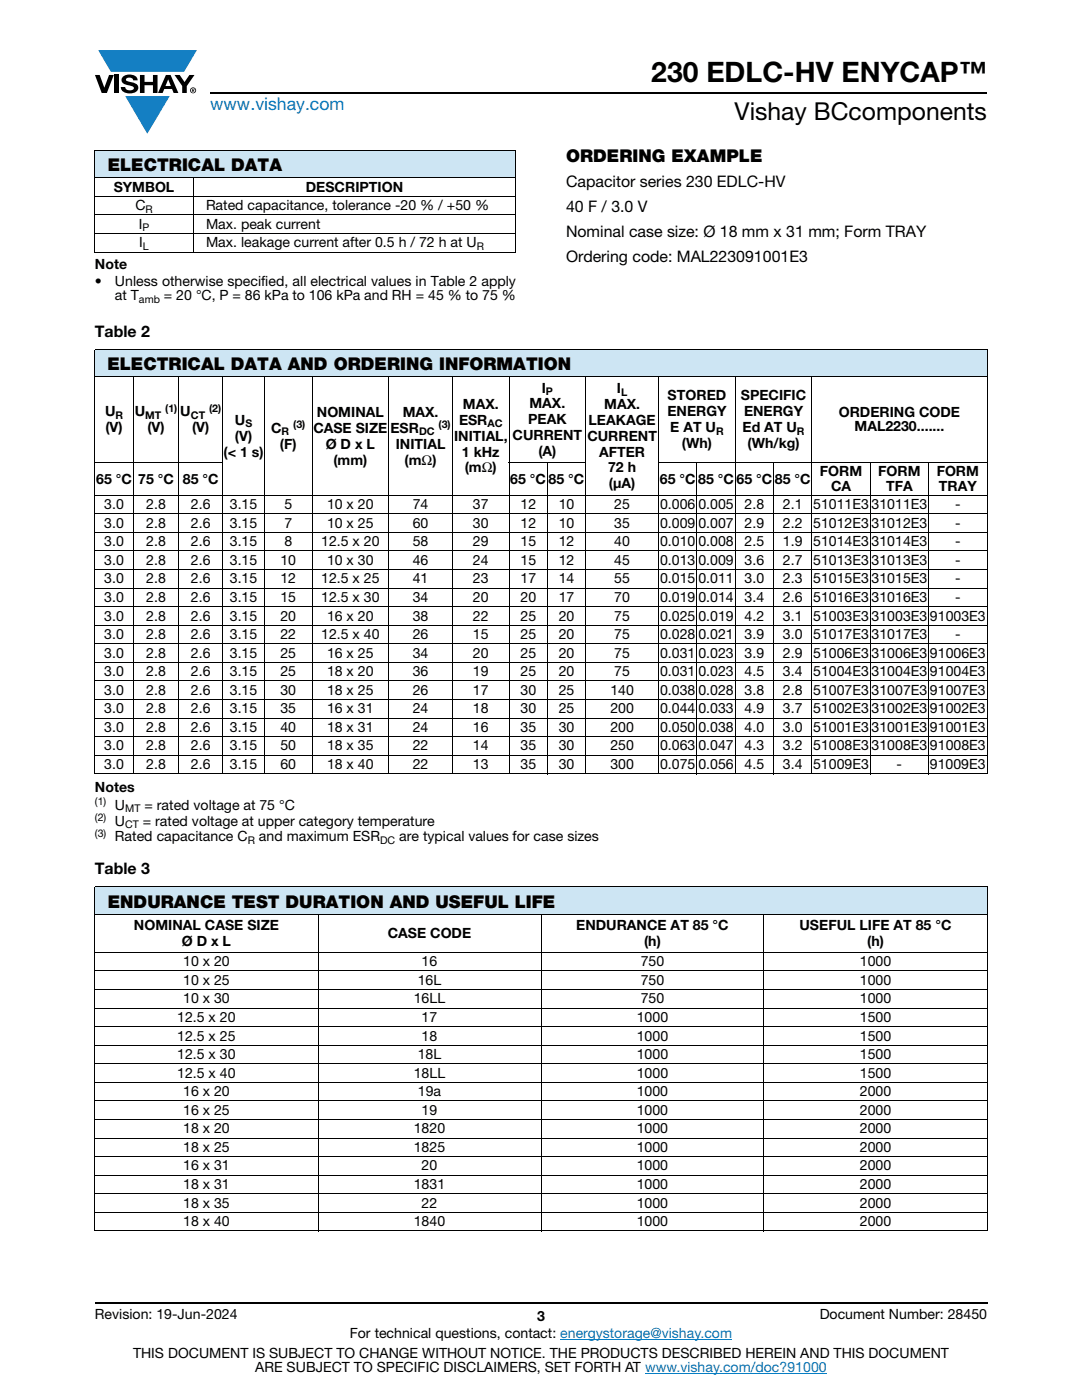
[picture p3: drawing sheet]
<svg xmlns="http://www.w3.org/2000/svg" width="216mm" height="279mm" viewBox="0 0 216 279" stroke-linecap="round" stroke-linejoin="round" font-family="sans-serif">
<defs><g id="words">
<text font-size="5.6" x="130" y="16.4">230 EDLC-HV ENYCAP™</text>
<text font-size="4.9" x="146.6" y="24">Vishay BCcomponents</text>
<text font-size="3.5" fill="#067ec4" x="42" y="21.9">www.vishay.com</text>
<g font-size="3.5">
<text x="21.5" y="34.1">ELECTRICAL DATA</text>
<text x="112.9" y="32.3">ORDERING EXAMPLE</text>
<text x="21.4" y="73.8">ELECTRICAL DATA AND ORDERING INFORMATION</text>
<text x="21.5" y="181.1">ENDURANCE TEST DURATION AND USEFUL LIFE</text>
</g>
<g font-size="3.2">
<text x="112.9" y="37.4">Capacitor series 230 EDLC-HV</text>
<text x="112.9" y="42.3">40 F / 3.0 V</text>
<text x="112.9" y="47.3">Nominal case size: Ø 18 mm x 31 mm; Form TRAY</text>
<text x="112.9" y="52.2">Ordering code: MAL223091001E3</text>
<text x="18.9" y="67.2">Table 2</text>
<text x="18.9" y="174.5">Table 3</text>
</g>
<g font-size="2.8">
<text x="22.7" y="38.3">SYMBOL</text>
<text x="27" y="42">C</text>
<text x="41.1" y="42">Rated capacitance, tolerance -20 % / +50 %</text>
<text x="61" y="38.3">DESCRIPTION</text>
<text x="27.7" y="45.7">I</text>
<text x="41.1" y="45.7">Max. peak current</text>
<text x="18.9" y="53.6">Note</text>
<text x="27.8" y="49.4">I</text>
<text x="41.1" y="49.4">Max. leakage current after 0.5 h / 72 h at U</text>
<text x="18.9" y="57.1">•</text>
<text x="22.9" y="60">at T</text>
<text x="22.9" y="57.1">Unless otherwise specified, all electrical values in Table 2 apply</text>
<text x="32.7" y="60">= 20 °C, P = 86 kPa to 106 kPa and RH = 45 % to 75 %</text>
<text x="21" y="83.1">U</text>
<text x="26.9" y="83.1">U</text>
<text x="36" y="83.1">U</text>
<text x="63.2" y="83.2">NOMINAL</text>
<text x="80.3" y="83.2">MAX.</text>
<text x="92.4" y="81.6">MAX.</text>
<text x="105.6" y="81.5">MAX.</text>
<text x="108.1" y="78.3">I</text>
<text x="120.6" y="81.6">MAX.</text>
<text x="123.1" y="78.4">I</text>
<text x="133.2" y="83.1">ENERGY</text>
<text x="133.2" y="79.9">STORED</text>
<text x="147.8" y="79.9">SPECIFIC</text>
<text x="148.5" y="83.1">ENERGY</text>
<text x="167.4" y="83.3">ORDERING CODE</text>
<text x="21" y="86.3">(V)</text>
<text x="29.4" y="86.3">(V)</text>
<text x="38.3" y="86.3">(V)</text>
<text x="46.9" y="87.9">(V)</text>
<text x="46.9" y="84.8">U</text>
<text x="54.1" y="86.4">C</text>
<text x="55.9" y="89.5">(F)</text>
<text x="62.5" y="86.4">CASE SIZE</text>
<text x="65" y="89.5">Ø D x L</text>
<text x="77.9" y="86.4">ESR</text>
<text x="79" y="89.5">INITIAL</text>
<text x="90.6" y="87.9">INITIAL,</text>
<text x="91.6" y="84.8">ESR</text>
<text x="102.3" y="87.9">CURRENT</text>
<text x="105.4" y="84.7">PEAK</text>
<text x="117.2" y="87.9">CURRENT</text>
<text x="117.5" y="84.8">LEAKAGE</text>
<text x="133.7" y="86.3">E AT U</text>
<text x="136.1" y="89.5">(Wh)</text>
<text x="148.2" y="86.3">Ed AT U</text>
<text x="149.2" y="89.5">(Wh/kg)</text>
<text x="170.5" y="86.1">MAL2230.......</text>
<text x="44.6" y="91.1">(&lt; 1 s)</text>
<text x="66.5" y="92.7">(mm)</text>
<text x="80.7" y="92.7">(mΩ)</text>
<text x="92.2" y="91.1">1 kHz</text>
<text x="92.7" y="94.3">(mΩ)</text>
<text x="107.4" y="91">(A)</text>
<text x="119.5" y="91.1">AFTER</text>
<text x="121.3" y="94.3">72 h</text>
<text x="163.6" y="95.1">FORM</text>
<text x="175.2" y="95.1">FORM</text>
<text x="186.9" y="95.1">FORM</text>
<text x="19.2" y="96.5">65 °C 75 °C 85 °C</text>
<text x="20.8" y="101.6">3.0</text>
<text x="29.2" y="101.6">2.8</text>
<text x="38.1" y="101.6">2.6</text>
<text x="45.9" y="101.6">3.15</text>
<text x="56.7" y="101.6">5</text>
<text x="65.3" y="101.6">10 x 20</text>
<text x="82.4" y="101.6">74</text>
<text x="94.4" y="101.6">37</text>
<text x="101.8" y="96.5">65 °C 85 °C</text>
<text x="103.8" y="101.6">12</text>
<text x="111.5" y="101.6">10</text>
<text x="121.5" y="97.5">(μA)</text>
<text x="122.6" y="101.6">25</text>
<text x="131.7" y="96.5">65 °C 85 °C 65 °C 85 °C</text>
<text x="131.7" y="101.6">0.006 0.005</text>
<text x="148.6" y="101.6">2.8</text>
<text x="156.2" y="101.6">2.1</text>
<text x="162.3" y="101.6">51011E3 31011E3</text>
<text x="165.8" y="97.9">CA</text>
<text x="176.8" y="97.9">TFA</text>
<text x="187.3" y="97.9">TRAY</text>
<text x="190.6" y="101.6">-</text>
<text x="20.8" y="105.3">3.0</text>
<text x="29.2" y="105.3">2.8</text>
<text x="38.1" y="105.3">2.6</text>
<text x="45.9" y="105.3">3.15</text>
<text x="56.7" y="105.3">7</text>
<text x="65.3" y="105.3">10 x 25</text>
<text x="82.4" y="105.3">60</text>
<text x="94.4" y="105.3">30</text>
<text x="103.8" y="105.3">12</text>
<text x="111.5" y="105.3">10</text>
<text x="122.6" y="105.3">35</text>
<text x="131.7" y="105.3">0.009 0.007</text>
<text x="148.6" y="105.3">2.9</text>
<text x="156.2" y="105.3">2.2</text>
<text x="162.3" y="105.3">51012E3 31012E3</text>
<text x="190.6" y="105.3">-</text>
<text x="20.8" y="109">3.0</text>
<text x="20.8" y="112.7">3.0</text>
<text x="29.2" y="109">2.8</text>
<text x="29.2" y="112.7">2.8</text>
<text x="38.1" y="109">2.6</text>
<text x="38.1" y="112.7">2.6</text>
<text x="45.9" y="109">3.15</text>
<text x="45.9" y="112.7">3.15</text>
<text x="56" y="112.7">10</text>
<text x="56.7" y="109">8</text>
<text x="64.1" y="109">12.5 x 20</text>
<text x="65.3" y="112.7">10 x 30</text>
<text x="82.4" y="112.7">46</text>
<text x="82.4" y="109">58</text>
<text x="94.4" y="112.7">24</text>
<text x="94.4" y="109">29</text>
<text x="103.8" y="112.7">15</text>
<text x="103.8" y="109">15</text>
<text x="111.5" y="112.7">12</text>
<text x="111.5" y="109">12</text>
<text x="122.6" y="112.7">45</text>
<text x="122.6" y="109">40</text>
<text x="131.7" y="112.7">0.013 0.009</text>
<text x="131.7" y="109">0.010 0.008</text>
<text x="148.6" y="112.7">3.6</text>
<text x="148.6" y="109">2.5</text>
<text x="156.2" y="112.7">2.7</text>
<text x="156.2" y="109">1.9</text>
<text x="162.3" y="112.7">51013E3 31013E3</text>
<text x="162.3" y="109">51014E3 31014E3</text>
<text x="190.6" y="112.7">-</text>
<text x="190.6" y="109">-</text>
<text x="20.8" y="116.4">3.0</text>
<text x="29.2" y="116.4">2.8</text>
<text x="38.1" y="116.4">2.6</text>
<text x="45.9" y="116.4">3.15</text>
<text x="56" y="116.4">12</text>
<text x="64.1" y="116.4">12.5 x 25</text>
<text x="82.4" y="116.4">41</text>
<text x="94.4" y="116.4">23</text>
<text x="103.8" y="116.4">17</text>
<text x="111.5" y="116.4">14</text>
<text x="122.6" y="116.4">55</text>
<text x="131.7" y="116.4">0.015 0.011</text>
<text x="148.6" y="116.4">3.0</text>
<text x="156.2" y="116.4">2.3</text>
<text x="162.3" y="116.4">51015E3 31015E3</text>
<text x="190.6" y="116.4">-</text>
<text x="20.8" y="120.1">3.0</text>
<text x="20.8" y="123.8">3.0</text>
<text x="29.2" y="120.1">2.8</text>
<text x="29.2" y="123.8">2.8</text>
<text x="38.1" y="120.1">2.6</text>
<text x="38.1" y="123.8">2.6</text>
<text x="45.9" y="120.1">3.15</text>
<text x="45.9" y="123.8">3.15</text>
<text x="56" y="120.1">15</text>
<text x="56" y="123.8">20</text>
<text x="64.1" y="120.1">12.5 x 30</text>
<text x="65.3" y="123.8">16 x 20</text>
<text x="82.4" y="123.8">38</text>
<text x="82.4" y="120.1">34</text>
<text x="94.4" y="123.8">22</text>
<text x="94.4" y="120.1">20</text>
<text x="103.8" y="123.8">25</text>
<text x="103.8" y="120.1">20</text>
<text x="111.5" y="123.8">20</text>
<text x="111.5" y="120.1">17</text>
<text x="122.6" y="123.8">75</text>
<text x="122.6" y="120.1">70</text>
<text x="131.7" y="123.8">0.025 0.019</text>
<text x="131.7" y="120.1">0.019 0.014</text>
<text x="148.6" y="123.8">4.2</text>
<text x="148.6" y="120.1">3.4</text>
<text x="156.2" y="123.8">3.1</text>
<text x="156.2" y="120.1">2.6</text>
<text x="162.3" y="123.8">51003E3 31003E3 91003E3</text>
<text x="162.3" y="120.1">51016E3 31016E3</text>
<text x="190.6" y="120.1">-</text>
<text x="20.8" y="127.6">3.0</text>
<text x="20.8" y="131.3">3.0</text>
<text x="29.2" y="127.6">2.8</text>
<text x="29.2" y="131.3">2.8</text>
<text x="38.1" y="127.6">2.6</text>
<text x="38.1" y="131.3">2.6</text>
<text x="45.9" y="127.6">3.15</text>
<text x="45.9" y="131.3">3.15</text>
<text x="56" y="127.6">22</text>
<text x="56" y="131.3">25</text>
<text x="64.1" y="127.6">12.5 x 40</text>
<text x="65.3" y="131.3">16 x 25</text>
<text x="82.4" y="131.3">34</text>
<text x="82.4" y="127.6">26</text>
<text x="94.4" y="131.3">20</text>
<text x="94.4" y="127.6">15</text>
<text x="103.8" y="131.3">25</text>
<text x="103.8" y="127.6">25</text>
<text x="111.5" y="131.3">20</text>
<text x="111.5" y="127.6">20</text>
<text x="122.6" y="131.3">75</text>
<text x="122.6" y="127.6">75</text>
<text x="131.7" y="131.3">0.031 0.023</text>
<text x="131.7" y="127.6">0.028 0.021</text>
<text x="148.6" y="131.3">3.9</text>
<text x="148.6" y="127.6">3.9</text>
<text x="156.2" y="131.3">2.9</text>
<text x="156.2" y="127.6">3.0</text>
<text x="162.3" y="131.3">51006E3 31006E3 91006E3</text>
<text x="162.3" y="127.6">51017E3 31017E3</text>
<text x="190.6" y="127.6">-</text>
<text x="20.8" y="135">3.0</text>
<text x="29.2" y="135">2.8</text>
<text x="38.1" y="135">2.6</text>
<text x="45.9" y="135">3.15</text>
<text x="56" y="135">25</text>
<text x="65.3" y="135">18 x 20</text>
<text x="82.4" y="135">36</text>
<text x="94.4" y="135">19</text>
<text x="103.8" y="135">25</text>
<text x="111.5" y="135">20</text>
<text x="122.6" y="135">75</text>
<text x="131.7" y="135">0.031 0.023</text>
<text x="148.6" y="135">4.5</text>
<text x="156.2" y="135">3.4</text>
<text x="162.3" y="135">51004E3 31004E3 91004E3</text>
<text x="20.8" y="138.7">3.0</text>
<text x="20.8" y="142.4">3.0</text>
<text x="29.2" y="138.7">2.8</text>
<text x="29.2" y="142.4">2.8</text>
<text x="38.1" y="138.7">2.6</text>
<text x="38.1" y="142.4">2.6</text>
<text x="45.9" y="138.7">3.15</text>
<text x="45.9" y="142.4">3.15</text>
<text x="56" y="138.7">30</text>
<text x="56" y="142.4">35</text>
<text x="65.3" y="138.7">18 x 25</text>
<text x="65.3" y="142.4">16 x 31</text>
<text x="82.4" y="138.7">26</text>
<text x="82.4" y="142.4">24</text>
<text x="94.4" y="138.7">17</text>
<text x="94.4" y="142.4">18</text>
<text x="103.8" y="138.7">30</text>
<text x="103.8" y="142.4">30</text>
<text x="111.5" y="138.7">25</text>
<text x="111.5" y="142.4">25</text>
<text x="121.8" y="138.7">140</text>
<text x="121.8" y="142.4">200</text>
<text x="131.7" y="138.7">0.038 0.028</text>
<text x="131.7" y="142.4">0.044 0.033</text>
<text x="148.6" y="138.7">3.8</text>
<text x="148.6" y="142.4">4.9</text>
<text x="156.2" y="138.7">2.8</text>
<text x="156.2" y="142.4">3.7</text>
<text x="162.3" y="138.7">51007E3 31007E3 91007E3</text>
<text x="162.3" y="142.4">51002E3 31002E3 91002E3</text>
<text x="20.8" y="146.1">3.0</text>
<text x="20.8" y="149.8">3.0</text>
<text x="29.2" y="146.1">2.8</text>
<text x="29.2" y="149.8">2.8</text>
<text x="38.1" y="146.1">2.6</text>
<text x="38.1" y="149.8">2.6</text>
<text x="45.9" y="146.1">3.15</text>
<text x="45.9" y="149.8">3.15</text>
<text x="56" y="146.1">40</text>
<text x="56" y="149.8">50</text>
<text x="65.3" y="146.1">18 x 31</text>
<text x="65.3" y="149.8">18 x 35</text>
<text x="82.4" y="146.1">24</text>
<text x="82.4" y="149.8">22</text>
<text x="94.4" y="146.1">16</text>
<text x="94.4" y="149.8">14</text>
<text x="103.8" y="146.1">35</text>
<text x="103.8" y="149.8">35</text>
<text x="111.5" y="146.1">30</text>
<text x="111.5" y="149.8">30</text>
<text x="121.8" y="146.1">200</text>
<text x="121.8" y="149.8">250</text>
<text x="131.7" y="146.1">0.050 0.038</text>
<text x="131.7" y="149.8">0.063 0.047</text>
<text x="148.6" y="146.1">4.0</text>
<text x="148.6" y="149.8">4.3</text>
<text x="156.2" y="146.1">3.0</text>
<text x="156.2" y="149.8">3.2</text>
<text x="162.3" y="146.1">51001E3 31001E3 91001E3</text>
<text x="162.3" y="149.8">51008E3 31008E3 91008E3</text>
<text x="20.8" y="153.5">3.0</text>
<text x="29.2" y="153.5">2.8</text>
<text x="38.1" y="153.5">2.6</text>
<text x="45.9" y="153.5">3.15</text>
<text x="56" y="153.5">60</text>
<text x="65.3" y="153.5">18 x 40</text>
<text x="82.4" y="153.5">22</text>
<text x="94.4" y="153.5">13</text>
<text x="103.8" y="153.5">35</text>
<text x="111.5" y="153.5">30</text>
<text x="121.8" y="153.5">300</text>
<text x="131.7" y="153.5">0.075 0.056</text>
<text x="148.6" y="153.5">4.5</text>
<text x="156.2" y="153.5">3.4</text>
<text x="162.3" y="153.5">51009E3</text>
<text x="178.9" y="153.5">-</text>
<text x="185.6" y="153.5">91009E3</text>
<text x="18.9" y="158.1">Notes</text>
<text x="22.9" y="161.6">U</text>
<text x="28.8" y="161.6">= rated voltage at 75 °C</text>
<text x="22.9" y="164.8">U</text>
<text x="22.9" y="167.9">Rated capacitance C</text>
<text x="28.5" y="164.8">= rated voltage at upper category temperature</text>
<text x="51.7" y="167.9">and maximum ESR</text>
<text x="79.7" y="167.9">are typical values for case sizes</text>
<text x="26.7" y="185.6">NOMINAL CASE SIZE</text>
<text x="115" y="185.6">ENDURANCE AT 85 °C</text>
<text x="159.5" y="185.6">USEFUL LIFE AT 85 °C</text>
<text x="36.3" y="188.8">Ø D x L</text>
<text x="77.4" y="187.2">CASE CODE</text>
<text x="128.5" y="188.8">(h)</text>
<text x="173" y="188.8">(h)</text>
<text x="36.6" y="192.8">10 x 20</text>
<text x="36.6" y="196.6">10 x 25</text>
<text x="83.4" y="196.6">16L</text>
<text x="84.1" y="192.8">16</text>
<text x="127.8" y="192.8">750</text>
<text x="127.8" y="196.6">750</text>
<text x="171.6" y="192.8">1000</text>
<text x="171.6" y="196.6">1000</text>
<text x="35.4" y="204">12.5 x 20</text>
<text x="36.6" y="200.3">10 x 30</text>
<text x="82.6" y="200.3">16LL</text>
<text x="84.1" y="204">17</text>
<text x="127.1" y="204">1000</text>
<text x="127.8" y="200.3">750</text>
<text x="171.6" y="200.3">1000</text>
<text x="171.6" y="204">1500</text>
<text x="35.4" y="207.7">12.5 x 25</text>
<text x="84.1" y="207.7">18</text>
<text x="127.1" y="207.7">1000</text>
<text x="171.6" y="207.7">1500</text>
<text x="35.4" y="211.4">12.5 x 30</text>
<text x="35.4" y="215.1">12.5 x 40</text>
<text x="82.6" y="215.1">18LL</text>
<text x="83.4" y="211.4">18L</text>
<text x="127.1" y="211.4">1000</text>
<text x="127.1" y="215.1">1000</text>
<text x="171.6" y="211.4">1500</text>
<text x="171.6" y="215.1">1500</text>
<text x="36.6" y="218.8">16 x 20</text>
<text x="83.4" y="218.8">19a</text>
<text x="127.1" y="218.8">1000</text>
<text x="171.6" y="218.8">2000</text>
<text x="36.6" y="222.5">16 x 25</text>
<text x="36.6" y="226.2">18 x 20</text>
<text x="82.6" y="226.2">1820</text>
<text x="84.1" y="222.5">19</text>
<text x="127.1" y="222.5">1000</text>
<text x="127.1" y="226.2">1000</text>
<text x="171.6" y="222.5">2000</text>
<text x="171.6" y="226.2">2000</text>
<text x="36.6" y="229.9">18 x 25</text>
<text x="36.6" y="233.6">16 x 31</text>
<text x="82.6" y="229.9">1825</text>
<text x="84.1" y="233.6">20</text>
<text x="127.1" y="229.9">1000</text>
<text x="127.1" y="233.6">1000</text>
<text x="171.6" y="229.9">2000</text>
<text x="171.6" y="233.6">2000</text>
<text x="36.6" y="237.3">18 x 31</text>
<text x="82.6" y="237.3">1831</text>
<text x="127.1" y="237.3">1000</text>
<text x="171.6" y="237.3">2000</text>
<text x="36.6" y="241">18 x 35</text>
<text x="36.6" y="244.7">18 x 40</text>
<text x="82.6" y="244.7">1840</text>
<text x="84.1" y="241">22</text>
<text x="127.1" y="241">1000</text>
<text x="127.1" y="244.7">1000</text>
<text x="171.6" y="241">2000</text>
<text x="171.6" y="244.7">2000</text>
<text x="18.9" y="263.3">Revision: 19-Jun-2024</text>
<text x="107.2" y="263.6">3</text>
<text x="163.6" y="263.3">Document Number: 28450</text>
<text x="69.8" y="267.1">For technical questions, contact: energystorage@vishay.com</text>
<text x="26.5" y="271">THIS DOCUMENT IS SUBJECT TO CHANGE WITHOUT NOTICE. THE PRODUCTS DESCRIBED HEREIN AND THIS DOCUMENT</text>
<text x="50.9" y="273.8">ARE SUBJECT TO SPECIFIC DISCLAIMERS, SET FORTH AT www.vishay.com/doc?91000</text>
</g>
<g font-size="2.1">
<text x="28.4" y="46.2">P</text>
<text x="29" y="42.5">R</text>
<text x="28.5" y="49.9">L</text>
<text x="95.1" y="49.9">R</text>
<text x="27.7" y="60.5">amb</text>
<text x="23.1" y="83.6">R</text>
<text x="29" y="83.6">MT</text>
<text x="33" y="82.3">(1)</text>
<text x="38.1" y="83.6">CT</text>
<text x="41.7" y="82.3">(2)</text>
<text x="108.9" y="78.8">P</text>
<text x="123.9" y="78.9">L</text>
<text x="49" y="85.3">S</text>
<text x="56.2" y="86.9">R</text>
<text x="58.5" y="85.5">(3)</text>
<text x="83.6" y="86.9">DC</text>
<text x="87.5" y="85.5">(3)</text>
<text x="97.3" y="85.3">AC</text>
<text x="142.9" y="86.8">R</text>
<text x="159" y="86.8">R</text>
<text x="18.9" y="160.7">(1)</text>
<text x="18.9" y="163.9">(2)</text>
<text x="18.9" y="167.1">(3)</text>
<text x="25" y="162.1">MT</text>
<text x="25" y="165.3">CT</text>
<text x="49.4" y="168.4">R</text>
<text x="75.9" y="168.4">DC</text>
</g>
</g></defs>
<g fill="#147fc3">
<path d="M19.6 10h19.7l-2.6 4.3h-1.1h-13.5z"/>
<path d="M25 19.2h8.9l-4.5 7.5z"/>
</g>
<g fill="#000">
<path d="M18.9 15h1l.9 2.5 1-2.5h.9l-1.4 3.6h-1zM22.9 15h.9v3.6h-.9zM24.6 15.3a2.1 2.1 0 0 1 2.8 .3l.1 .4h-.9a.79 .79 0 0 0-.7-.5 .79 .79 0 0 0-.8 .4l.3 .3 1 .2a1.08 1.08 0 0 1 1.2 1.1 1.08 1.08 0 0 1-1.1 1.1 1.73 1.73 0 0 1-2.4-1.2h.9a.96 .96 0 0 0 .8 .6 .96 .96 0 0 0 .9-.4 1.31 1.31 0 0 0-1.2-.6 1.03 1.03 0 0 1-1.1-.6 1.03 1.03 0 0 1 .2-1.1zM27.9 15h.9v1.3h1.7v-1.3h.9v3.6h-.9v-1.6h-1.7v1.6h-.9zM34.8 15h1.1l.9 1.4 1-1.4h1l-1.5 2.2v1.4h-.9v-1.4z"/>
<path d="M33.6 15.8l.5 1.4h-1.1zM33.1 15l-1.6 3.6h1l.3-.8h1.5l.3 .8h1l-1.6-3.6z"/>
<path d="M38.4 17.8h.2v.2h-.2zM38.3 17.7v.7h.1v-.3l.4 .3-.2-.3 .2-.2-.1-.2z"/>
<path d="M38.1 18a.46 .46 0 0 1 .9 0 .46 .46 0 0 1-.9 0zM37.9 18a.6 .6 0 0 0 1.2 0 .6 .6 0 0 0-1.2 0z"/>
</g>
<path d="M42 18.6h155M18.9 260h178.1" fill="none" stroke="#000" stroke-width=".36"/>
<path d="M111.8 267.3h34.3M128.7 274h36.3" fill="none" stroke="#067ec4" stroke-width=".2"/>
<path d="M18.9 30h84.1v5.5h-84.1z" fill="#cde5f3"/>
<path d="M18.9 30h84.1M18.9 35.5h84.1M18.9 39.2h84.1M18.9 30.1v20.1M38.5 35.4v15M103 30.1v20.1M18.9 42.9h84.1M18.9 46.6h84.1M18.9 50.3h84.1" fill="none" stroke="#000" stroke-width=".2"/>
<g fill="#cde5f3">
<path d="M18.9 69.7h178.1v5.5h-178.1z"/>
<path d="M18.9 177h178.1v5.5h-178.1z"/>
</g>
<g fill="none" stroke="#000" stroke-width=".2">
<path d="M18.9 69.7h178.1M18.9 75.2h178.1M18.9 69.8v84.5M26.6 75.1v79.4M35.7 75.1v79.4M44.4 75.1v79.4M52.8 75.1v79.4M62.3 75.1v79.4M77.6 75.1v79.4M90.3 75.1v79.4M101.6 75.1v79.4M116.9 75.1v79.4"/>
<path d="M131.4 75.1v79.4M146.7 75.1v79.4M162 75.1v79.4M197 69.8v84.5M18.9 92.3h25.6M18.9 98.8h178.1M101.5 92.3h15.5M109.2 92.2v62.3M131.3 92.3h65.7M139.1 92.2v62.3M154.4 92.2v62.3M173.7 92.2v62.3"/>
<path d="M185.3 92.2v62.3M18.9 102.6h178.1M18.9 106.3h178.1M18.9 110h178.1M18.9 113.7h178.1M18.9 117.4h178.1M18.9 121.1h178.1M18.9 124.8h178.1M18.9 128.5h178.1M18.9 132.2h178.1M18.9 135.9h178.1M18.9 139.6h178.1"/>
<path d="M18.9 143.3h178.1M18.9 147h178.1M18.9 150.7h178.1M18.9 154.4h178.1M18.9 177h178.1M18.9 177.1v68.5M197 177.1v68.5M18.9 182.5h178.1M18.9 190.1h178.1M18.9 193.8h178.1M18.9 197.5h178.1M63.5 182.4v63.3"/>
<path d="M107.9 182.4v63.3M152.4 182.4v63.3M18.9 201.2h178.1M18.9 204.9h178.1M18.9 208.6h178.1M18.9 212.3h178.1M18.9 216h178.1M18.9 219.7h178.1M18.9 223.4h178.1M18.9 227.1h178.1M18.9 230.8h178.1M18.9 234.5h178.1"/>
<path d="M18.9 238.2h178.1M18.9 241.9h178.1M18.9 245.6h178.1"/>
</g>
<use href="#words"/>
</svg>
